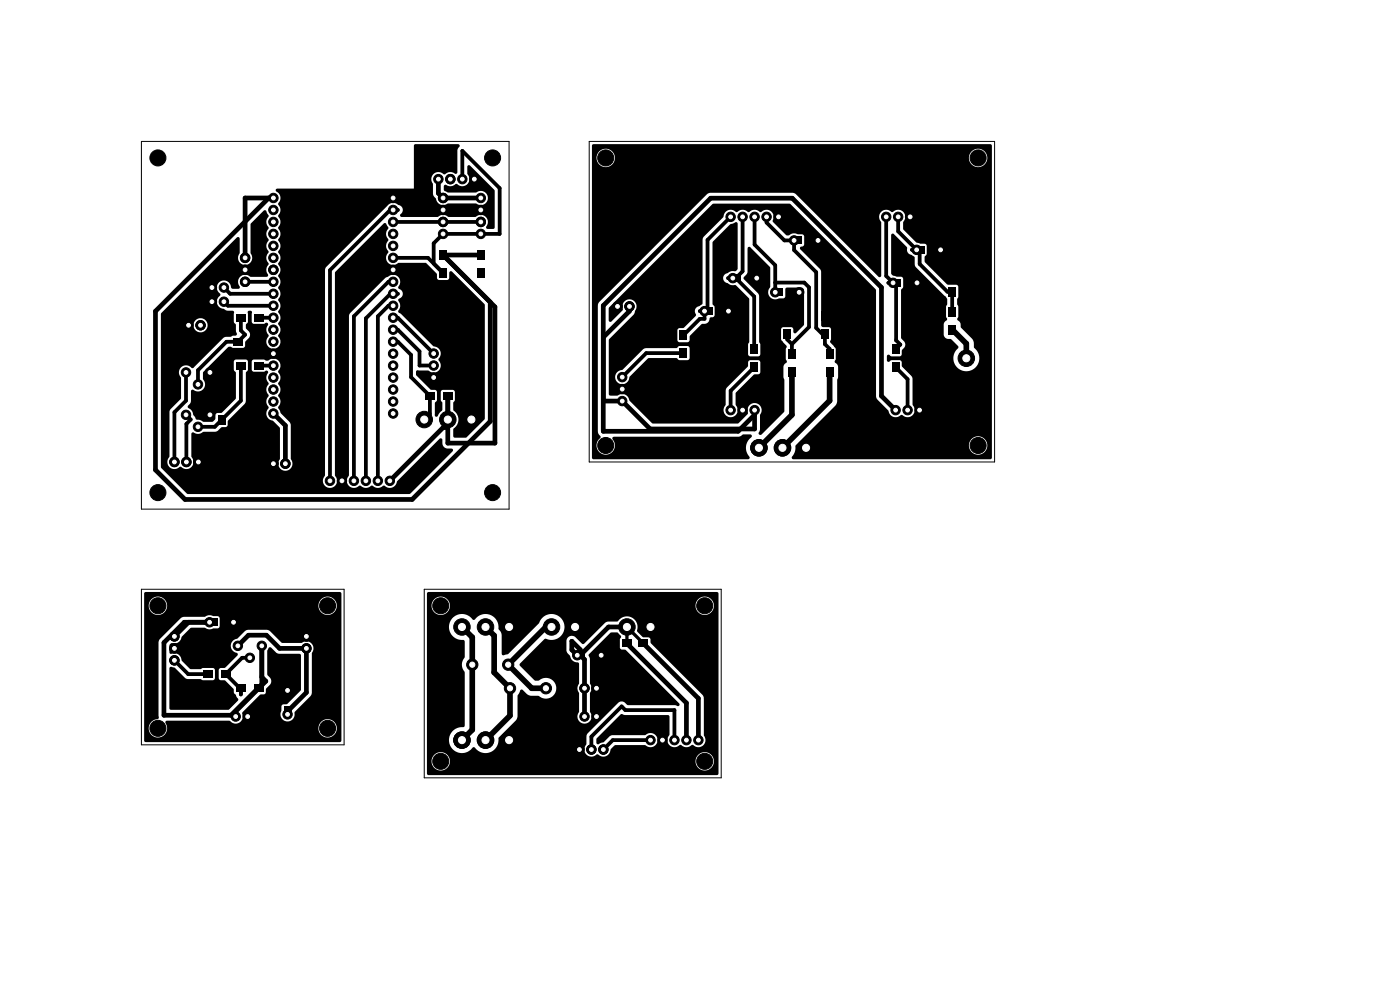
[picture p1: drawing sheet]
<svg xmlns="http://www.w3.org/2000/svg" width="297mm" height="210mm" viewBox="0 0 297 210" stroke-linecap="round" stroke-linejoin="round" font-family="sans-serif">
<path d="M133 136.5v-3.5l3.5 3.5" fill="none" stroke="#000" stroke-width=".7"/>
<g fill="#000" stroke="#000" stroke-width=".21">
<circle cx="33.5" cy="33.5" r="1.7"/>
<circle cx="93" cy="38" r="1"/>
<circle cx="95.5" cy="38" r="1"/>
<circle cx="98.1" cy="38" r="1"/>
<circle cx="100.6" cy="38" r="1"/>
<circle cx="104.5" cy="33.5" r="1.7"/>
<circle cx="128.5" cy="33.5" r="1.7"/>
<circle cx="207.5" cy="33.5" r="1.7"/>
<circle cx="52" cy="59.8" r="1"/>
<circle cx="52" cy="57.2" r="1"/>
<circle cx="52" cy="54.7" r="1"/>
<circle cx="58" cy="44.5" r="1"/>
<circle cx="58" cy="42" r="1"/>
<circle cx="58" cy="49.6" r="1"/>
<circle cx="58" cy="52.2" r="1"/>
<circle cx="58" cy="59.8" r="1"/>
<circle cx="58" cy="57.2" r="1"/>
<circle cx="58" cy="54.7" r="1"/>
<circle cx="58" cy="47.1" r="1"/>
<circle cx="83.4" cy="44.5" r="1"/>
<circle cx="83.4" cy="42" r="1"/>
<circle cx="83.4" cy="49.6" r="1"/>
<circle cx="83.4" cy="52.2" r="1"/>
<circle cx="83.4" cy="47.1" r="1"/>
<circle cx="83.4" cy="59.8" r="1"/>
<circle cx="83.4" cy="54.7" r="1"/>
<circle cx="83.4" cy="57.2" r="1"/>
<circle cx="94" cy="44.5" r="1"/>
<circle cx="94" cy="42" r="1"/>
<circle cx="94" cy="47.1" r="1"/>
<circle cx="94" cy="49.6" r="1"/>
<circle cx="102" cy="44.5" r="1"/>
<circle cx="102" cy="42" r="1"/>
<circle cx="102" cy="47.1" r="1"/>
<circle cx="102" cy="49.6" r="1"/>
<circle cx="155" cy="46" r="1"/>
<circle cx="155.5" cy="59" r="1"/>
<circle cx="157.5" cy="46" r="1"/>
<circle cx="160.1" cy="46" r="1"/>
<circle cx="160.5" cy="59" r="1"/>
<circle cx="162.6" cy="46" r="1"/>
<circle cx="165.2" cy="46" r="1"/>
<circle cx="168.5" cy="51" r="1"/>
<circle cx="173.5" cy="51" r="1"/>
<circle cx="188" cy="46" r="1"/>
<circle cx="189.5" cy="60" r="1"/>
<circle cx="190.5" cy="46" r="1"/>
<circle cx="193.1" cy="46" r="1"/>
<circle cx="194.5" cy="53" r="1"/>
<circle cx="194.5" cy="60" r="1"/>
<circle cx="199.5" cy="53" r="1"/>
<circle cx="39.5" cy="79" r="1"/>
<circle cx="40" cy="69" r="1"/>
<circle cx="42.5" cy="69" r="1"/>
<circle cx="44.5" cy="79" r="1"/>
<circle cx="45" cy="61" r="1"/>
<circle cx="45" cy="64" r="1"/>
<circle cx="47.5" cy="61" r="1"/>
<circle cx="47.5" cy="64" r="1"/>
<circle cx="58" cy="77.6" r="1"/>
<circle cx="58" cy="62.3" r="1"/>
<circle cx="58" cy="72.5" r="1"/>
<circle cx="58" cy="75" r="1"/>
<circle cx="58" cy="67.4" r="1"/>
<circle cx="58" cy="64.9" r="1"/>
<circle cx="58" cy="69.9" r="1"/>
<circle cx="83.4" cy="69.9" r="1"/>
<circle cx="83.4" cy="77.6" r="1"/>
<circle cx="83.4" cy="64.9" r="1"/>
<circle cx="83.4" cy="67.4" r="1"/>
<circle cx="83.4" cy="75" r="1"/>
<circle cx="83.4" cy="72.5" r="1"/>
<circle cx="83.4" cy="62.3" r="1"/>
<circle cx="92" cy="77.5" r="1"/>
<circle cx="92" cy="75" r="1"/>
<circle cx="131" cy="65" r="1"/>
<circle cx="132" cy="80" r="1"/>
<circle cx="133.5" cy="65" r="1"/>
<circle cx="149.5" cy="66" r="1"/>
<circle cx="154.5" cy="66" r="1"/>
<circle cx="164.5" cy="62" r="1"/>
<circle cx="169.5" cy="62" r="1"/>
<circle cx="205" cy="76" r="1.75"/>
<circle cx="37" cy="98" r="1"/>
<circle cx="39.5" cy="88" r="1"/>
<circle cx="39.5" cy="98" r="1"/>
<circle cx="42" cy="90.5" r="1"/>
<circle cx="42" cy="81.5" r="1"/>
<circle cx="42.1" cy="98" r="1"/>
<circle cx="44.5" cy="88" r="1"/>
<circle cx="58" cy="98.4" r="1"/>
<circle cx="58" cy="82.6" r="1"/>
<circle cx="58" cy="87.7" r="1"/>
<circle cx="58" cy="80.1" r="1"/>
<circle cx="58" cy="85.2" r="1"/>
<circle cx="60.5" cy="98.4" r="1"/>
<circle cx="83.4" cy="87.7" r="1"/>
<circle cx="83.4" cy="80.1" r="1"/>
<circle cx="83.4" cy="82.6" r="1"/>
<circle cx="83.4" cy="85.2" r="1"/>
<circle cx="90" cy="89" r="1.75"/>
<circle cx="92" cy="80.1" r="1"/>
<circle cx="95" cy="89" r="1.75"/>
<circle cx="100" cy="89" r="1.75"/>
<circle cx="128.5" cy="94.5" r="1.7"/>
<circle cx="132" cy="82.5" r="1"/>
<circle cx="132" cy="85.1" r="1"/>
<circle cx="155" cy="87" r="1"/>
<circle cx="157.5" cy="87" r="1"/>
<circle cx="160.1" cy="87" r="1"/>
<circle cx="161" cy="95" r="1.75"/>
<circle cx="166" cy="95" r="1.75"/>
<circle cx="171" cy="95" r="1.75"/>
<circle cx="190" cy="87" r="1"/>
<circle cx="192.5" cy="87" r="1"/>
<circle cx="195.1" cy="87" r="1"/>
<circle cx="207.5" cy="94.5" r="1.7"/>
<circle cx="33.5" cy="104.5" r="1.7"/>
<circle cx="70" cy="102" r="1"/>
<circle cx="72.5" cy="102" r="1"/>
<circle cx="75.1" cy="102" r="1"/>
<circle cx="77.6" cy="102" r="1"/>
<circle cx="80.2" cy="102" r="1"/>
<circle cx="82.7" cy="102" r="1"/>
<circle cx="104.5" cy="104.5" r="1.7"/>
<circle cx="33.5" cy="128.5" r="1.7"/>
<circle cx="37" cy="135" r="1"/>
<circle cx="37" cy="137.5" r="1"/>
<circle cx="44.5" cy="132" r="1"/>
<circle cx="49.5" cy="132" r="1"/>
<circle cx="50.5" cy="137" r="1"/>
<circle cx="53" cy="139.5" r="1"/>
<circle cx="55.5" cy="137" r="1"/>
<circle cx="65" cy="135" r="1"/>
<circle cx="65" cy="137.5" r="1"/>
<circle cx="69.5" cy="128.5" r="1.7"/>
<circle cx="93.5" cy="128.5" r="1.7"/>
<circle cx="98" cy="133" r="1.75"/>
<circle cx="103" cy="133" r="1.75"/>
<circle cx="108" cy="133" r="1.75"/>
<circle cx="117" cy="133" r="1.75"/>
<circle cx="122" cy="133" r="1.75"/>
<circle cx="122.5" cy="139" r="1"/>
<circle cx="127.5" cy="139" r="1"/>
<circle cx="133" cy="133" r="1.75"/>
<circle cx="138" cy="133" r="1.75"/>
<circle cx="149.5" cy="128.5" r="1.7"/>
<circle cx="33.5" cy="154.5" r="1.7"/>
<circle cx="37" cy="140.1" r="1"/>
<circle cx="50" cy="152" r="1"/>
<circle cx="52.5" cy="152" r="1"/>
<circle cx="61" cy="146.5" r="1"/>
<circle cx="61" cy="151.5" r="1"/>
<circle cx="69.5" cy="154.5" r="1.7"/>
<circle cx="98" cy="157" r="1.75"/>
<circle cx="100.2" cy="141" r="1.2"/>
<circle cx="103" cy="157" r="1.75"/>
<circle cx="107.8" cy="141" r="1.2"/>
<circle cx="108" cy="157" r="1.75"/>
<circle cx="108.2" cy="146" r="1.2"/>
<circle cx="115.8" cy="146" r="1.2"/>
<circle cx="122.9" cy="159" r="1"/>
<circle cx="124" cy="152" r="1"/>
<circle cx="124" cy="146" r="1"/>
<circle cx="125.5" cy="159" r="1"/>
<circle cx="126.5" cy="152" r="1"/>
<circle cx="126.5" cy="146" r="1"/>
<circle cx="128" cy="159" r="1"/>
<circle cx="138" cy="157" r="1"/>
<circle cx="140.5" cy="157" r="1"/>
<circle cx="143.1" cy="157" r="1"/>
<circle cx="145.6" cy="157" r="1"/>
<circle cx="148.2" cy="157" r="1"/>
<circle cx="93.5" cy="161.5" r="1.7"/>
<circle cx="149.5" cy="161.5" r="1.7"/>
</g>
<g fill="#000">
<path d="M58.6 40.1l29.2-.1v-9.1l.3-.3h9.3l.1 .5-.5 .8v4.8a.51 .51 0 0 1-.9-.1 1.79 1.79 0 0 0-1.8 .4h-.2a1.55 1.55 0 0 0-2.2-.1 1.55 1.55 0 0 0-.1 2.2l.1 2.2 .6 .8a1.59 1.59 0 0 0 2.6 1.1h5.9a1.53 1.53 0 0 0 2.1-.2 1.53 1.53 0 0 0-.1-2.1 1.53 1.53 0 0 0-2.1-.1h-5.9l-.8-.4v-1a.68 .68 0 0 1 1 .1 1.84 1.84 0 0 0 1.6-.5 1.81 1.81 0 0 0 2.6-.2 1.88 1.88 0 0 0-.3-2v-1.5l.4-.3 5.4 5.3v8l-.2 .3h-1.2a.38 .38 0 0 1-.4-.3 .38 .38 0 0 1 .2-.4 1.56 1.56 0 0 0-.5-2.1 1.56 1.56 0 0 0-2 .2h-5.7a1.74 1.74 0 0 0-2.3 0h-7.7a.44 .44 0 0 1-.2-.4 .44 .44 0 0 1 .3-.4 1.15 1.15 0 0 0-.8-1.8 1.55 1.55 0 0 0-2.3 .3l-12.9 12.9-.2 .4-.1 44a1.51 1.51 0 0 0 .1 2.1 1.51 1.51 0 0 0 2 0 1.51 1.51 0 0 0 .1-2.1v-43.2l10.4-10.5a.89 .89 0 0 1 .8 .8 .75 .75 0 0 1-.3 .9 1.79 1.79 0 0 0 .4 1.8v.3a1.64 1.64 0 0 0 0 2.3v.2a1.51 1.51 0 0 0-.1 2.1 1.51 1.51 0 0 0 2.1 .1h5.9l2.3 2.2 .1 1 .4 .4 1.9-.1 .3-.3v-1.2l.3-.3 .2 .1 7 7v24.3l-3.9 3.9h-2.6l-.1-.3v-1.6a2.38 2.38 0 0 0 0-3.9v-1.5l.3-.7-.1-1.8-.4-.3-2.2 .1-.3 .3v1.7l.3 .6v1.5l-.9 1.3a.41 .41 0 0 1-.6 .1 .41 .41 0 0 1 0-.6v-2.1l.4-.8-.1-1.8-.3-.3-1-.1-3-3.1v-.7l.2-.3 2.3 .1a1.59 1.59 0 0 0 2.3 0 1.59 1.59 0 0 0-.1-2.3v-.2a1.59 1.59 0 0 0 .4-1.7 1.59 1.59 0 0 0-1.5-1l-6.9-6.8a.52 .52 0 0 1-.5-.7v-.1a1.51 1.51 0 0 0 0-1.9v-.3l.2-.3a1.06 1.06 0 0 0 .8-1 1.06 1.06 0 0 0-.8-1h-.1a1 1 0 0 1 .3-1.2 1.54 1.54 0 0 0-.8-1.7 1.54 1.54 0 0 0-1.9 .3l-.5 .3-7.4 7.4-.3 .6-.1 34a1.54 1.54 0 0 0 .2 2.2 1.54 1.54 0 0 0 2.2-.2 1.89 1.89 0 0 0 2.5 0 1.89 1.89 0 0 0 2.6 0 1.81 1.81 0 0 0 2.6-.2l.3-.8 9-8.9a.35 .35 0 0 1 .3-.1 .35 .35 0 0 1 .2 .3l.1 1a1.15 1.15 0 0 0 1.2 .9h.8l.2 .2v.2l-9.2 9.2h-47.1l-5.7-5.7v-30.2h6.9a1.51 1.51 0 0 0 2.1 1.5 1.51 1.51 0 0 0 .4-2.5 1.51 1.51 0 0 0-2.4 .7l-.1 .3h-6.9v-2.4l16.4-16.2h.2l.1 .3v3a1.55 1.55 0 0 0 .1 2.2 1.55 1.55 0 0 0 2.2 0 1.55 1.55 0 0 0 .1-2.2v-6.1l2.8-2.9a.7 .7 0 0 1 .7 .8 .54 .54 0 0 1 0 .9 1.69 1.69 0 0 0 .3 2v.2a1.64 1.64 0 0 0 0 2.3v.3a1.64 1.64 0 0 0 0 2.3v.2a1.64 1.64 0 0 0 0 2.3v.2a1.67 1.67 0 0 0-.1 2.3l-.4 .3h-3.3a1.6 1.6 0 0 0-2.2 0 1.6 1.6 0 0 0-.1 2.2l-.4 .4h-1.1l-.3-.2a1.56 1.56 0 0 0-2.3-1.4 1.56 1.56 0 0 0 0 2.7l-.1 .2a1.62 1.62 0 0 0-.6 1.8 1.62 1.62 0 0 0 1.5 1.2l.7 .3h1a.4 .4 0 0 1 .3 .7v1.7l.4 .6 .1 1.4a.56 .56 0 0 1-.1 .9h-.6l-.5 .2h-1l-.5 .3-6.1 6a.57 .57 0 0 1-.5 .4 .57 .57 0 0 1-.6-.4 1.56 1.56 0 0 0-2 .5 1.56 1.56 0 0 0 .2 2v4.3l-2.2 2.3-.3 .6v9.4a1.59 1.59 0 0 0 0 2.3 1.59 1.59 0 0 0 2.3-.1 1.81 1.81 0 0 0 2.6-.2 1.51 1.51 0 0 0-.1-1.8l-.1-5.1a.69 .69 0 0 1 1 .1 1.58 1.58 0 0 0 1.5-.4h2.8l1.1-1 1-.1 .3-.3 .1-1 3.6-3.7 .2-.4v-6l.4-.6v-1.8h.8v1.8l.3 .3 2.2 .1 .5-.3a.38 .38 0 0 1 .5 .2 .38 .38 0 0 1-.2 .5 1.69 1.69 0 0 0 .3 2v.2a1.64 1.64 0 0 0 0 2.4v.2a1.64 1.64 0 0 0 0 2.3v.2a1.58 1.58 0 0 0-.4 1.7 1.58 1.58 0 0 0 1.4 1l1.4 1.5v6.6a1.53 1.53 0 0 0 .2 2.1 1.53 1.53 0 0 0 2.1-.1 1.53 1.53 0 0 0 0-2.1v-7.3l-.3-.5-1.8-1.8-.4-.8a.51 .51 0 0 1 .1-.9 1.75 1.75 0 0 0-.3-2v-.3a1.64 1.64 0 0 0 0-2.3v-.2a1.64 1.64 0 0 0 0-2.3v-.2a1.56 1.56 0 0 0 0-2.3 1.56 1.56 0 0 0-2.2 .1l-.9-.2h-2l-.4 .1-.1 .3h-.8l-.4-.4h-2.3l-.3 .4v1.7l.4 .7v5.5l-2.9 2.9-1.3 .2-.1 1.2-.6 .6h-1.9l-.8-.4-.7-.1-.7-1.1a2.88 2.88 0 0 0-1.2-1.6l.7-1v-2.3a.49 .49 0 0 1 .4-.4 .49 .49 0 0 1 .5 .3 1.51 1.51 0 0 0 1.8-.5 1.51 1.51 0 0 0-.1-1.8v-1.7l5.3-5.2 .5-.1 .6 .2 2.2-.1 .3-.3v-.9l.8-.8a1.06 1.06 0 0 0-.1-1.5l-.5-.7v-.7l.4-.5v-1.8a.44 .44 0 0 1 .4-.6 .44 .44 0 0 1 .4 .7v1.7l.3 .3 2.2 .1 .4-.1a.38 .38 0 0 1 .5 0 .38 .38 0 0 1-.1 .6 1.69 1.69 0 0 0 .3 2v.2a1.53 1.53 0 0 0 0 2.2 1.53 1.53 0 0 0 2.2-.2 1.53 1.53 0 0 0-.2-2.1v-.3a1.64 1.64 0 0 0 0-2.3v-.2a1.67 1.67 0 0 0 0-2.3 1.89 1.89 0 0 0 0-2.6 1.89 1.89 0 0 0 0-2.5v-.2a1.64 1.64 0 0 0 0-2.3v-.3a1.64 1.64 0 0 0 0-2.3v-.2a1.64 1.64 0 0 0 0-2.3v-.2a1.64 1.64 0 0 0 0-2.4 1.89 1.89 0 0 0 0-2.5v-.2a1.64 1.64 0 0 0 0-2.3 1.89 1.89 0 0 0 0-2.6v-.2a1.61 1.61 0 0 0-.5-2.6zM125.6 30.7l.3-.1h84.2l.3 .1v66.6l-.3 .1h-41.8l-.3-.1v-.5a4.3 4.3 0 0 0 .8-2.3l.1-.1h36.6a1.95 1.95 0 0 0 2.8 1.9 1.95 1.95 0 0 0 .4-3.3 1.95 1.95 0 0 0-3.1 1.1l-.1 .3h-36.6l8.5-8.6 .2-.7v-4.5l.2-.6v-2.2l-.2-.5a.65 .65 0 0 1-.5-.8l.2-.4v-2.1l-1.2-1.5 .2-.6-.1-2.2-.3-.3h-1.4l-.3-.4v-11.6l-.2-.3-4.2-4.2a.45 .45 0 0 1 0-.5 .45 .45 0 0 1 .5-.2l.3-.4-.1-1.8-.3-.3h-.9a1.88 1.88 0 0 0-2.1 .2l-.5-.1-2.7-2.7-.1-.3a1.55 1.55 0 0 0-.4-2 1.55 1.55 0 0 0-2.1 .2h-.2a1.64 1.64 0 0 0-2.3 0h-.3a1.64 1.64 0 0 0-2.3 0h-.2a1.59 1.59 0 0 0-1.7-.4 1.59 1.59 0 0 0-1 1.5l-4.1 4.1-.2 .4-.1 13.7-.5 .6a1.22 1.22 0 0 0-.8 1.9l-2.6 2.7-1 .1-.3 .3v2.4l.4 .3 1.8-.1 .3-.3 .1-1 2.6-2.5a1.15 1.15 0 0 0 1.5-1.2l.2-.1a.79 .79 0 0 0 .9-.6v-1.7l-.4-.7v-13l3.7-3.8 .9-.3a.38 .38 0 0 1 .4-.2 .38 .38 0 0 1 .3 .4v9.5l-.5 .6a2.87 2.87 0 0 0-2.5 .9 1.16 1.16 0 0 0 1 1.6 1.86 1.86 0 0 0 1.5 .4l2.9 2.9v9.1l-.2 .6v2.1l.4 .4h1.8l.4-.5v-2l-.2-.6v-9.7l-.3-.6-3.1-3.2 .8-.9 .1-.4v-5a.42 .42 0 0 1 .4-.4 .42 .42 0 0 1 .4 .4l4 4v4.2a1.55 1.55 0 0 0-.1 2 1.55 1.55 0 0 0 2 .4h.9l.3-.3 .1-1.7 .3-.3h3.1l.5 .4 .1 7.5-1.7 1.7a.35 .35 0 0 1-.4 .1 .35 .35 0 0 1-.2-.3l-.1-.7-.3-.3h-1.8l-.4 .4v2.2l1.2 1.5-.2 .6v2l.2 .4a.48 .48 0 0 1-.4 .7l-.3 .6v2.2l.2 .6v6.7l-4.8 4.9a.42 .42 0 0 1-.7-.1 .42 .42 0 0 1 .2-.7l.1-3.3a1.56 1.56 0 0 0-.9-2.6 1.56 1.56 0 0 0-1.6 2.2l-2.2 2.1h-18l-3.1-2.9h18.1a1.54 1.54 0 0 0 2.1 1.5 1.54 1.54 0 0 0 .5-2.6v-2.5l3.8-3.8 1-.1 .3-.3 .1-2.2-.3-.4-1.8-.1-.4 .1-.2 1.3-4.4 4.4-.3 .6v3l-.4 1.1h-18.1l-1.9-2a1.58 1.58 0 0 0-2.6-1h-1.5l-.2-.3v-3.7h1.3a1.51 1.51 0 0 0 1.4 1.6 1.51 1.51 0 0 0 1.6-1.4l4-4.1h5.9l.7 .4 1.9-.1 .3-.4-.1-2.2-.3-.3h-1.7l-.7 .4-6.7 .1-.4 .2-4.5 4.4a1.51 1.51 0 0 0-1.4 1.4h-1.3v-7.9l5.2-5.3 .3-.4a2.11 2.11 0 0 0-.2-2.4 1.57 1.57 0 0 0-1.9 0 1.57 1.57 0 0 0-.5 1.8l-2.4 2.5-.3 .1-.2-.1v-3l22-22h16.4l18.2 18.2v22.7l.3 .6 2.4 2.4a1.58 1.58 0 0 0 1.1 1.3 1.58 1.58 0 0 0 1.6-.4 1.81 1.81 0 0 0 2.6-.2 1.51 1.51 0 0 0-.1-1.8l-.2-6.1-2.2-2.2-.1-1.2-.4-.1h-1.7a.6 .6 0 0 1-.9 .2v-1.1a.6 .6 0 0 1 .9 .1l1.9-.1 .3-.3 .1-1a1.21 1.21 0 0 0 .5-1.6l-.7-1v-10l.4-.7v-1.8l-.4-.4h-.9l-.8-.2-.4-.5v-8.2a.44 .44 0 0 1 .4-.2 .44 .44 0 0 1 .4 .3l2.5 2.6a1.29 1.29 0 0 0 1.1 1.6l.5 .4v1.6l.3 .6 6.3 6.2 .3 .5v1.1l-.2 .6 .1 2.2a.48 .48 0 0 1 .1 .6 .48 .48 0 0 1-.4 .3l-.3 .5v2.3a1.16 1.16 0 0 0 1.5 .9l1.5 1.5 .1 .3a2.8 2.8 0 0 0-.4 4.2 2.8 2.8 0 0 0 4.2-.1 2.8 2.8 0 0 0-.5-4.1v-.9l-.2-.7-2.6-2.8a1.21 1.21 0 0 0-.6-1.4l.1-2.8-.2-.6v-1l.2-.6-.1-2.2-.3-.3-2-.1-4.6-4.6-.1-1.3 .4-.6-.1-1.8-.3-.3h-.9l-.9-.3-2.7-2.7v-1.7a1.54 1.54 0 0 0-.2-2.2 1.54 1.54 0 0 0-2.2 .2h-.2a1.51 1.51 0 0 0-2.1-.1 1.51 1.51 0 0 0-.1 2.1v11.5l-.1 .2-.2 .1-18.1-17.8-17.8-.1-.7 .3-23.1 23.2-.1 27.2 .3 .6a.51 .51 0 0 1 .3 .6 .51 .51 0 0 1-.4 .4 1.96 1.96 0 0 0 .2 2.7 1.96 1.96 0 0 0 2.7-.1 1.96 1.96 0 0 0 0-2.7l.1-.3 .2-.2h26.5l1-.4h1.5a.35 .35 0 0 1 .3 .2 .35 .35 0 0 1-.1 .4 2.75 2.75 0 0 0-.4 4v.5l-.3 .1h-32.8l-.3-.1v-63.9h.9v.2a1.95 1.95 0 0 0 2.1 1.9 1.95 1.95 0 0 0 1.9-2.1h75v.2a1.95 1.95 0 0 0 3 1.6 1.95 1.95 0 0 0 0-3.4 1.95 1.95 0 0 0-3 1.6h-75l-.1-.3a1.96 1.96 0 0 0-2-1.5 1.96 1.96 0 0 0-1.9 1.8h-.9zM93.2 53.1h1.6v2h-1.6zM93.2 56.9h1.6v2h-1.6zM101.2 56.9h1.6v2h-1.6zM101.2 53.1h1.6v2h-1.6zM155.1 58.2h2v1.6h-2zM158.9 58.2h2v1.6h-2zM168.1 50.2h2v1.6h-2zM171.9 50.2h2v1.6h-2zM194.1 52.2h2v1.6h-2zM197.9 52.2h2v1.6h-2z"/>
<path d="M201.2 57.1h1.6v2h-1.6zM49.5 71.7h2v1.6h-2zM50.1 76.8h2v1.6h-2zM50.1 66.6h2v1.6h-2zM53.3 71.7h2v1.6h-2zM53.9 76.8h2v1.6h-2zM53.9 66.6h2v1.6h-2zM144.2 73.9h1.6v2h-1.6zM144.2 70.1h1.6v2h-1.6zM149.1 65.2h2v1.6h-2zM152.9 65.2h2v1.6h-2zM159.2 76.9h1.6v2h-1.6z"/>
<path d="M159.2 73.1h1.6v2h-1.6zM164.1 61.2h2v1.6h-2zM166.2 69.9h1.6v2h-1.6zM166.2 66.1h1.6v2h-1.6zM167.9 61.2h2v1.6h-2zM167.2 77.9h1.6v2h-1.6zM167.2 74.1h1.6v2h-1.6zM174.2 69.9h1.6v2h-1.6zM174.2 66.1h1.6v2h-1.6zM175.2 77.9h1.6v2h-1.6zM175.2 74.1h1.6v2h-1.6zM189.1 59.2h2v1.6h-2z"/>
<path d="M189.2 76.9h1.6v2h-1.6zM189.2 73.1h1.6v2h-1.6zM192.9 59.2h2v1.6h-2zM201.2 60.9h1.6v2h-1.6zM201.2 68.9h1.6v2h-1.6zM201.2 65.1h1.6v2h-1.6zM46.2 88.1h1.6v2h-1.6zM46.2 91.9h1.6v2h-1.6zM90.2 83.2h2v1.6h-2zM94 83.2h2v1.6h-2zM44.1 131.2h2v1.6h-2zM47.9 131.2h2v1.6h-2z"/>
<path d="M30.6 125.7l.3-.1h41.2l.3 .3v31.2l-.1 .3h-41.5l-.2-.3v-2.7h.9v.2a1.95 1.95 0 0 0 2.1 1.9 1.95 1.95 0 0 0 1.9-2.1h32v.2a1.95 1.95 0 0 0 3 1.6 1.95 1.95 0 0 0 0-3.4 1.95 1.95 0 0 0-3 1.6h-32l-.4-1.2 .3-.3h13.3a1.54 1.54 0 0 0 2 .4 1.54 1.54 0 0 0 .7-1.9l.1-.3 3.6-3.7 1.2-.2 .2-1.1 .9-1a1.15 1.15 0 0 0-.1-1.3l-.6-.7v-5l.1-.3a.45 .45 0 0 1 .2-.4 .45 .45 0 0 1 .5 0l1.1 1 .4 .3h4.5l.3 .3v7.4l-2.8 2.9-1.2 .2-.1 1.3a1.54 1.54 0 0 0 1.2 2.3 1.54 1.54 0 0 0 1.6-2.1l3.4-3.4 .2-.4 .1-8.6a1.58 1.58 0 0 0-.1-2.1 1.58 1.58 0 0 0-2.2-.1h-4.1l-2.5-2.5-.7-.3h-4.2l-.4 .3-1.7 1.6a1.56 1.56 0 0 0-1.3 1.6 1.56 1.56 0 0 0 1.4 1.5v.5l-2.6 2.5-1 .1-.4 .4 .1 1.9 .3 .3 1 .1 1.7 1.7 .2 .9 .9 1.3-.1 .3-2.1 2-12.3-.1-.2-.3 .1-8.5a.9 .9 0 0 1 1.1 0l2.5 2.3 2.9 .1 .6 .2h2l.4-.3 .1-1.8-.3-.4-2.2-.1-.6 .2h-2.1l-1.9-1.8a1.62 1.62 0 0 0-2.3-1.4l-.3-.3 .1-1.6a.82 .82 0 0 1 1.1-.3 1.68 1.68 0 0 0 1.5-1.5l1.9-1.8h2.9l.3 .1a1.67 1.67 0 0 0 1.6 0h.9l.3-.3 .1-1.8-.4-.5h-1a1.77 1.77 0 0 0-1.8 .1h-4.4l-.5 .2-4.8 4.9v16.1a.36 .36 0 0 1-.3 .5 1.95 1.95 0 0 0-1.9 1.9h-.9v-26h.9v.2a1.95 1.95 0 0 0 2.1 1.9 1.95 1.95 0 0 0 1.9-2.1h32v.2a1.95 1.95 0 0 0 3 1.6 1.95 1.95 0 0 0 0-3.4 1.95 1.95 0 0 0-3 1.6h-32l-.1-.3a1.96 1.96 0 0 0-2-1.5 1.96 1.96 0 0 0-1.9 1.8h-.9zM122.1 138.2h2v1.6h-2zM125.9 138.2h2v1.6h-2zM132 132.2h2v1.6h-2zM132 135.7h2v1.6h-2zM135.5 135.7h2v1.6h-2zM90.6 125.7l.3-.1h61.2l.3 .3v38.2l-.1 .3h-61.5l-.2-.3v-2.7h.9v.2a1.95 1.95 0 0 0 2.1 1.9 1.95 1.95 0 0 0 1.9-2.1h52v.2a1.95 1.95 0 0 0 3 1.6 1.95 1.95 0 0 0 0-3.4 1.95 1.95 0 0 0-3 1.6h-52l-.1-.3a1.96 1.96 0 0 0-2-1.5 1.96 1.96 0 0 0-1.9 1.8h-.9v-28.6h4.6v.4a2.88 2.88 0 0 0 3.2 2.6l.2 .3v3.4a2.43 2.43 0 0 0 0 3.1v11.3l-.2 .3a2.81 2.81 0 0 0-2.9 4 2.81 2.81 0 0 0 4.9 .3h.2a2.83 2.83 0 0 0 3.4 1.1 2.83 2.83 0 0 0 1.8-3.1l3.6-3.6 .3-.5 .1-4.8 .6-1.2 .4-.1 1 .9 .6 .4h1.8a2.26 2.26 0 0 0 3.2 0 2.26 2.26 0 0 0 0-3.2 2.26 2.26 0 0 0-3.2 0l-.8-.1-3.1-3.1v-.4l4.8-4.9h5.1v1.8a1.92 1.92 0 0 0 .8 1.5 1.68 1.68 0 0 0 1.7 1.4l.1 .2v4.3a1.73 1.73 0 0 0 0 2v3.9a1.53 1.53 0 0 0 .2 2.1 1.53 1.53 0 0 0 2.2-.1 1.53 1.53 0 0 0 0-2.1v-3.9a1.71 1.71 0 0 0 0-2.1v-5.1l-.3-.7v-.3l4.7-4.6h1.4l.5 .5a.69 .69 0 0 1 0 1v1.6l.1 .4 1.2 .2 11.3 11.3a.4 .4 0 0 1-.1 .6 .4 .4 0 0 1-.6-.2h-10.2l-.7-.6a1.06 1.06 0 0 0-1.3 0l-6.6 6.6-.2 .6v1.6a1.59 1.59 0 0 0 0 2.3 1.59 1.59 0 0 0 2.3-.1 1.81 1.81 0 0 0 2.6-.2l.3-.9 .9-.8h6.4a1.54 1.54 0 0 0 2.2-.1 1.54 1.54 0 0 0-.1-2.2 1.54 1.54 0 0 0-2.2 .1h-6.9l-.6 .3-1.3 1.3-.6 .1a.5 .5 0 0 1-.4 .3 .5 .5 0 0 1-.5-.3l.1-1 5.3-5.1 .7 .2h9.2l.2 .3v3.8a1.59 1.59 0 0 0 0 2.3 1.59 1.59 0 0 0 2.3-.1 1.89 1.89 0 0 0 2.5 0 1.81 1.81 0 0 0 2.6-.2 1.88 1.88 0 0 0-.1-1.9v-7.8l-.2-.5-11-11.1-.2-1.2-1.6-.2-1.2-1.3a2.32 2.32 0 0 0-1.2-2.9 2.32 2.32 0 0 0-2.9 .9h-2l-.5 .2-4.7 4.6-.4-.1-1.2-1.2a1.16 1.16 0 0 0-1.2-.4 1.16 1.16 0 0 0-.8 1h-5.1l.6-.4a2.78 2.78 0 0 0 3.8-1.3 2.78 2.78 0 0 0-1.6-3.8 2.78 2.78 0 0 0-3.6 1.8l-6.6 6.6a1.25 1.25 0 0 1-1.2 .1l-.1-4.2-.2-.8a1.21 1.21 0 0 1-.5-1.4 2.83 2.83 0 0 0-2.2-2.2 2.83 2.83 0 0 0-2.9 1.2h-.2a2.79 2.79 0 0 0-3.1-1.2 2.79 2.79 0 0 0-2.1 2.5h-4.6v-4.4h.9v.2a1.95 1.95 0 0 0 2.1 1.9 1.95 1.95 0 0 0 1.9-2.1h52v.2a1.95 1.95 0 0 0 3 1.6 1.95 1.95 0 0 0 0-3.4 1.95 1.95 0 0 0-3 1.6h-52l-.1-.3a1.96 1.96 0 0 0-2-1.5 1.96 1.96 0 0 0-1.9 1.8h-.9zM43.1 142.2h2v1.6h-2zM46.9 142.2h2v1.6h-2zM50.1 145.2h2v1.6h-2zM53.9 145.2h2v1.6h-2zM60.2 149.9h1.6v2h-1.6z"/>
<path d="M60.2 146.1h1.6v2h-1.6z"/>
</g>
<g fill="none" stroke="#000" stroke-width=".8">
<path d="M98.1 38v-6l7.9 7.9v9.7h-12l-2 2v4.3M52 59.8h6M83.4 47.1h18.6M83.4 54.7h7.4l3.2 3.2M83.4 59.8h-1l-7.3 7.3v34.9M84.4 44.5h-1.6l-12.8 12.8v44.7M154.5 59h1.6M155 46l-4.9 4.9v15.1h-1.6M156.1 59l3.9 3.9v11.2M157.5 46v11.6l-1.4 1.4M160.1 46v5.9l4.4 4.4v5.7M162.6 46v1.2l3.8 3.8h2.1v2.1l4.6 4.6v11.9l1.9 1.8"/>
<path d="M164.5 59.9h6.1l1 1v8.5l-3.6 3.6M188 46v12.5l1.5 1.5M190.5 46v3.1l4 3.9M193.5 53h1.6v3l5.9 5.9h1v4.2M39.5 79v6l-2.5 2.5v10.5M47.5 61l1.3 1.3h9.2M47.5 64l.9 .9h9.6M51.1 67.4v2.7l.9 .9-1.5 1.5h-2.5l-6 6v3M51.1 77.6v7.4l-5.5 5.5h-3.6M54.9 77.6h3.1M54.9 67.4h3.1M83.4 72.5h1l2.8 2.8v4.7l4 4v3.8l-1.2 1.2"/>
<path d="M83.4 69.9h1l4.6 4.6v3h3M83.4 64.9h-1l-2.2 2.2v34.9M83.4 67.4h1l7.6 7.6M84.4 62.3h-1.6l-5.2 5.2v34.5M145 74.9h-7.9l-5.1 5.1M149.5 66v1.6h-1l-3.5 3.5M160 77.9l-5 5v4.1M167 70.9v1.1l1 1M168 73v2.1M175 70.9v2.1l1 1v1.1M188.5 60h1.6v12.2l.9 .9-1 1M190 77.9l2.5 2.5v6.6"/>
<path d="M39.5 88l1 1-1 .9v8.1M53 139.5h-1.6l-3.5 3.5 3.2 3.2M37 140.1l2.9 2.9h4.2M51.1 146v1.3M138 157h-8l-2 2M143.1 157v-6.4h-10.4l-.8-.8-6.4 6.5v2.7"/>
</g>
<g fill="none" stroke="#000" stroke-width="1">
<path d="M93 38v3l1 1h8M57 42l-24 24v33.7l6.3 6.3h48.1l16.6-16.6v-25.3M58 42h-6v12.7M102 54.1h-8l11 11v28.9h-10v-10M133.5 65v1l-5.5 5.5M58 87.7l2.5 2.6v8.1M95 90.7h-1l-11.3 11.3M128 85.1h4l5.9 5.9h22.2v-4M190 87l-3-3v-23l-18.9-19h-17.3l-22.8 22.8v26.7h28.6l3.5-3.5M40 132l-3 3M45.1 132h-6l-4.3 4.3v15.4h14.2l6.5-6.5v-8.2M50.5 137l2.2-2.3h3.8l2.8 2.8h5.7v9.4l-4 4"/>
<path d="M122.5 139l-1.2-1.2v-1.8l1.8 1.8v1.2M123.1 139l.9 .9v12.1M133 133h-3.9l-6 6M133 136.5l12.6 12.6v7.9M136.5 136.5l11.7 11.7v8.8M55.5 143.6l.9 .9-6.4 6.4v1.1"/>
</g>
<path d="M168 78.9v9.1l-7 7M176 78.9v6.1l-10 10M202 69.9l3 3v3.1M98 133l2.2 2.2v19.6l-2.2 2.2M103 133l1.8 1.8v7.8l3.4 3.4v5.8l-5.2 5.2M117 133h-1.2l-8 8 5 5h3" fill="none" stroke="#000" stroke-width="1.2"/>
<path d="M30 30h78v78h-78zM125 30h86v68h-86zM30 125h43v33h-43zM90 125h63v40h-63z" fill="none" stroke="#000" stroke-width=".21"/>
<g fill="#fff" stroke="#fff" stroke-width=".21">
<circle cx="90" cy="89" r=".75"/>
<circle cx="95" cy="89" r=".75"/>
<circle cx="100" cy="89" r=".75"/>
<circle cx="194.5" cy="53" r=".4"/>
<circle cx="199.5" cy="53" r=".4"/>
<circle cx="50" cy="152" r=".4"/>
<circle cx="52.5" cy="152" r=".4"/>
<circle cx="155" cy="46" r=".4"/>
<circle cx="157.5" cy="46" r=".4"/>
<circle cx="160.1" cy="46" r=".4"/>
<circle cx="162.6" cy="46" r=".4"/>
<circle cx="165.2" cy="46" r=".4"/>
<circle cx="115.8" cy="146" r=".55"/>
<circle cx="108.2" cy="146" r=".55"/>
<circle cx="94" cy="42" r=".4"/>
<circle cx="94" cy="44.5" r=".4"/>
<circle cx="94" cy="47.1" r=".4"/>
<circle cx="94" cy="49.6" r=".4"/>
<circle cx="117" cy="133" r=".75"/>
<circle cx="122" cy="133" r=".75"/>
<circle cx="132" cy="80" r=".4"/>
<circle cx="132" cy="82.5" r=".4"/>
<circle cx="132" cy="85.1" r=".4"/>
<circle cx="93" cy="38" r=".4"/>
<circle cx="95.5" cy="38" r=".4"/>
<circle cx="98.1" cy="38" r=".4"/>
<circle cx="100.6" cy="38" r=".4"/>
<circle cx="39.5" cy="79" r=".4"/>
<circle cx="42" cy="81.5" r=".4"/>
<circle cx="44.5" cy="79" r=".4"/>
<circle cx="164.5" cy="62" r=".4"/>
<circle cx="169.5" cy="62" r=".4"/>
<circle cx="61" cy="151.5" r=".4"/>
<circle cx="61" cy="146.5" r=".4"/>
<circle cx="155.5" cy="59" r=".4"/>
<circle cx="160.5" cy="59" r=".4"/>
<circle cx="205" cy="76" r=".75"/>
<circle cx="149.5" cy="66" r=".4"/>
<circle cx="154.5" cy="66" r=".4"/>
<circle cx="52" cy="54.7" r=".4"/>
<circle cx="52" cy="57.2" r=".4"/>
<circle cx="52" cy="59.8" r=".4"/>
<circle cx="188" cy="46" r=".4"/>
<circle cx="190.5" cy="46" r=".4"/>
<circle cx="193.1" cy="46" r=".4"/>
<circle cx="60.5" cy="98.4" r=".4"/>
<circle cx="58" cy="98.4" r=".4"/>
<circle cx="107.8" cy="141" r=".55"/>
<circle cx="100.2" cy="141" r=".55"/>
<circle cx="124" cy="146" r=".4"/>
<circle cx="126.5" cy="146" r=".4"/>
<circle cx="39.5" cy="88" r=".4"/>
<circle cx="42" cy="90.5" r=".4"/>
<circle cx="44.5" cy="88" r=".4"/>
<circle cx="122.5" cy="139" r=".4"/>
<circle cx="127.5" cy="139" r=".4"/>
<circle cx="168.5" cy="51" r=".4"/>
<circle cx="173.5" cy="51" r=".4"/>
<circle cx="70" cy="102" r=".4"/>
<circle cx="72.5" cy="102" r=".4"/>
<circle cx="75.1" cy="102" r=".4"/>
<circle cx="77.6" cy="102" r=".4"/>
<circle cx="80.2" cy="102" r=".4"/>
<circle cx="82.7" cy="102" r=".4"/>
<circle cx="92" cy="75" r=".4"/>
<circle cx="92" cy="77.5" r=".4"/>
<circle cx="92" cy="80.1" r=".4"/>
<circle cx="98" cy="157" r=".75"/>
<circle cx="103" cy="157" r=".75"/>
<circle cx="108" cy="157" r=".75"/>
<circle cx="161" cy="95" r=".75"/>
<circle cx="166" cy="95" r=".75"/>
<circle cx="171" cy="95" r=".75"/>
<circle cx="50.5" cy="137" r=".4"/>
<circle cx="53" cy="139.5" r=".4"/>
<circle cx="55.5" cy="137" r=".4"/>
<circle cx="98" cy="133" r=".75"/>
<circle cx="103" cy="133" r=".75"/>
<circle cx="108" cy="133" r=".75"/>
<circle cx="133" cy="133" r=".75"/>
<circle cx="138" cy="133" r=".75"/>
<circle cx="155" cy="87" r=".4"/>
<circle cx="157.5" cy="87" r=".4"/>
<circle cx="160.1" cy="87" r=".4"/>
<circle cx="45" cy="64" r=".4"/>
<circle cx="47.5" cy="64" r=".4"/>
<circle cx="102" cy="42" r=".4"/>
<circle cx="102" cy="44.5" r=".4"/>
<circle cx="102" cy="47.1" r=".4"/>
<circle cx="102" cy="49.6" r=".4"/>
<circle cx="128" cy="159" r=".4"/>
<circle cx="125.5" cy="159" r=".4"/>
<circle cx="122.9" cy="159" r=".4"/>
<circle cx="124" cy="152" r=".4"/>
<circle cx="126.5" cy="152" r=".4"/>
<circle cx="189.5" cy="60" r=".4"/>
<circle cx="194.5" cy="60" r=".4"/>
<circle cx="58" cy="42" r=".4"/>
<circle cx="58" cy="44.5" r=".4"/>
<circle cx="58" cy="47.1" r=".4"/>
<circle cx="58" cy="49.6" r=".4"/>
<circle cx="58" cy="52.2" r=".4"/>
<circle cx="58" cy="54.7" r=".4"/>
<circle cx="58" cy="57.2" r=".4"/>
<circle cx="58" cy="59.8" r=".4"/>
<circle cx="58" cy="62.3" r=".4"/>
<circle cx="58" cy="64.9" r=".4"/>
<circle cx="58" cy="67.4" r=".4"/>
<circle cx="58" cy="69.9" r=".4"/>
<circle cx="58" cy="72.5" r=".4"/>
<circle cx="58" cy="75" r=".4"/>
<circle cx="58" cy="77.6" r=".4"/>
<circle cx="58" cy="80.1" r=".4"/>
<circle cx="58" cy="82.6" r=".4"/>
<circle cx="58" cy="85.2" r=".4"/>
<circle cx="58" cy="87.7" r=".4"/>
<circle cx="83.4" cy="42" r=".4"/>
<circle cx="83.4" cy="44.5" r=".4"/>
<circle cx="83.4" cy="47.1" r=".4"/>
<circle cx="83.4" cy="49.6" r=".4"/>
<circle cx="83.4" cy="52.2" r=".4"/>
<circle cx="83.4" cy="54.7" r=".4"/>
<circle cx="83.4" cy="57.2" r=".4"/>
<circle cx="83.4" cy="59.8" r=".4"/>
<circle cx="83.4" cy="62.3" r=".4"/>
<circle cx="83.4" cy="64.9" r=".4"/>
<circle cx="83.4" cy="67.4" r=".4"/>
<circle cx="83.4" cy="69.9" r=".4"/>
<circle cx="83.4" cy="72.5" r=".4"/>
<circle cx="83.4" cy="75" r=".4"/>
<circle cx="83.4" cy="77.6" r=".4"/>
<circle cx="83.4" cy="80.1" r=".4"/>
<circle cx="83.4" cy="82.6" r=".4"/>
<circle cx="83.4" cy="85.2" r=".4"/>
<circle cx="83.4" cy="87.7" r=".4"/>
<circle cx="45" cy="61" r=".4"/>
<circle cx="47.5" cy="61" r=".4"/>
<circle cx="65" cy="135" r=".4"/>
<circle cx="65" cy="137.5" r=".4"/>
<circle cx="138" cy="157" r=".4"/>
<circle cx="140.5" cy="157" r=".4"/>
<circle cx="143.1" cy="157" r=".4"/>
<circle cx="145.6" cy="157" r=".4"/>
<circle cx="148.2" cy="157" r=".4"/>
<circle cx="44.5" cy="132" r=".4"/>
<circle cx="49.5" cy="132" r=".4"/>
<circle cx="37" cy="135" r=".4"/>
<circle cx="37" cy="137.5" r=".4"/>
<circle cx="37" cy="140.1" r=".4"/>
<circle cx="40" cy="69" r=".4"/>
<circle cx="42.5" cy="69" r=".4"/>
<circle cx="37" cy="98" r=".4"/>
<circle cx="39.5" cy="98" r=".4"/>
<circle cx="42.1" cy="98" r=".4"/>
<circle cx="131" cy="65" r=".4"/>
<circle cx="133.5" cy="65" r=".4"/>
<circle cx="190" cy="87" r=".4"/>
<circle cx="192.5" cy="87" r=".4"/>
<circle cx="195.1" cy="87" r=".4"/>
</g>
</svg>
